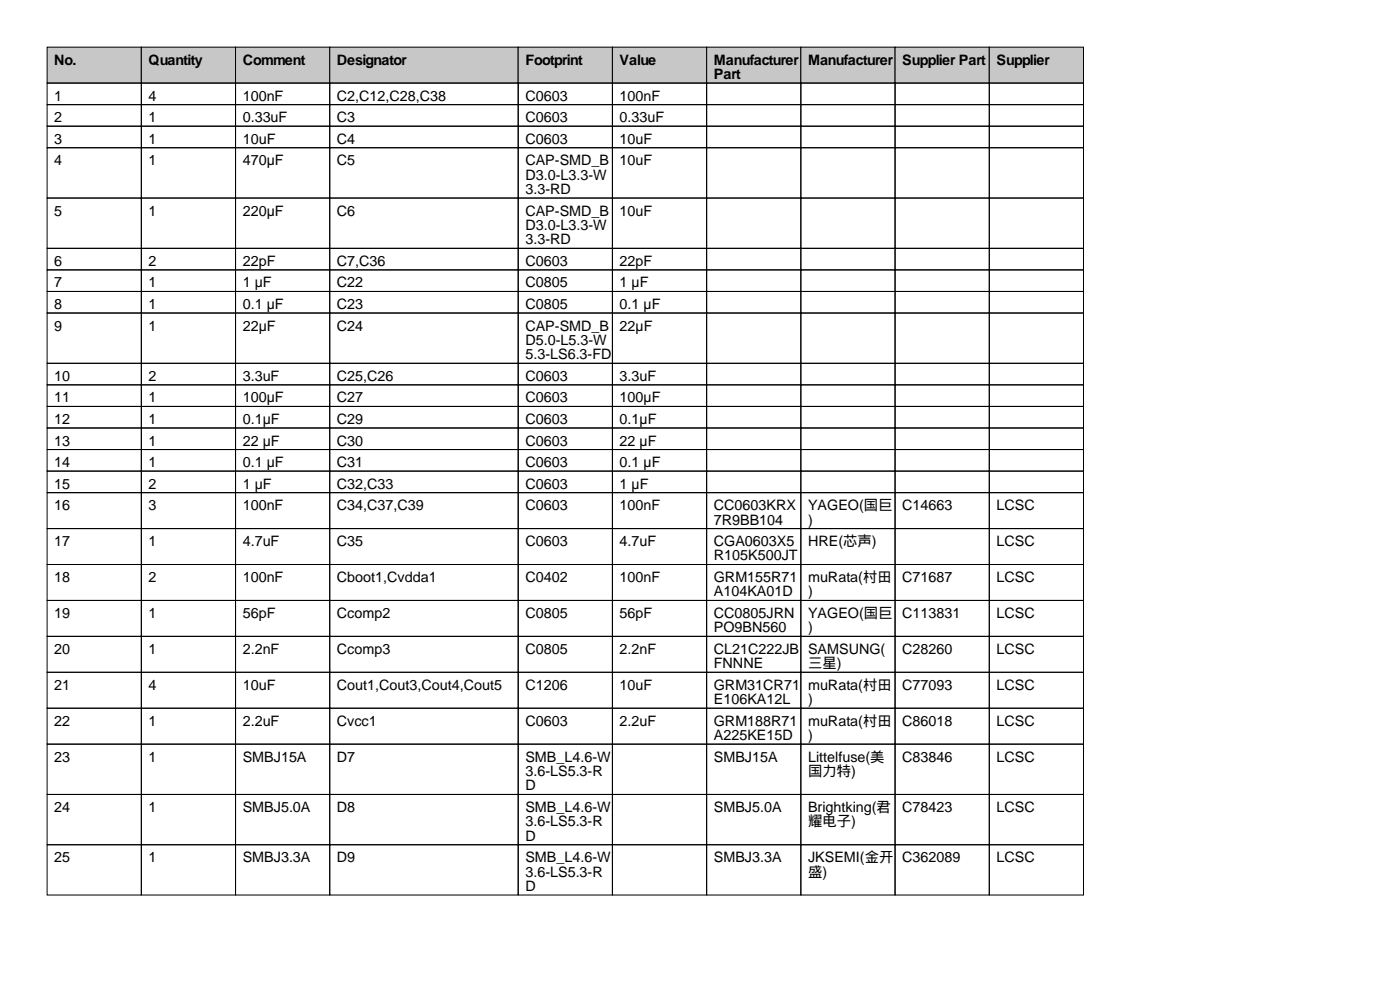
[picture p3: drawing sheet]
<svg xmlns="http://www.w3.org/2000/svg" width="297mm" height="210mm" viewBox="0 0 297 210" stroke-linecap="round" stroke-linejoin="round" font-family="sans-serif">
<defs><g id="words">
<g font-size="3">
<text x="11.5" y="13.7">No.</text>
<text x="31.5" y="13.7">Quantity</text>
<text x="51.5" y="13.7">Comment</text>
<text x="71.5" y="13.7">Designator</text>
<text x="111.5" y="13.7">Footprint</text>
<text x="131.5" y="13.7">Value</text>
<text x="151.5" y="13.7">Manufacturer</text>
<text x="151.5" y="16.8">Part</text>
<text x="171.5" y="13.7">Manufacturer</text>
<text x="191.5" y="13.7">Supplier Part</text>
<text x="211.5" y="13.7">Supplier</text>
<text x="11.5" y="21.3">1</text>
<text x="31.5" y="21.3">4</text>
<text x="51.5" y="21.3">100nF</text>
<text x="71.5" y="21.3">C2,C12,C28,C38</text>
<text x="111.5" y="21.3">C0603</text>
<text x="131.5" y="21.3">100nF</text>
<text x="11.5" y="25.9">2</text>
<text x="31.5" y="25.9">1</text>
<text x="51.5" y="25.9">0.33uF</text>
<text x="71.5" y="25.9">C3</text>
<text x="111.5" y="25.9">C0603</text>
<text x="131.5" y="25.9">0.33uF</text>
<text x="11.5" y="30.5">3</text>
<text x="11.5" y="35.1">4</text>
<text x="31.5" y="30.5">1</text>
<text x="31.5" y="35.1">1</text>
<text x="51.5" y="30.5">10uF</text>
<text x="51.5" y="35.1">470µF</text>
<text x="71.5" y="30.5">C4</text>
<text x="71.5" y="35.1">C5</text>
<text x="111.5" y="30.5">C0603</text>
<text x="111.5" y="35.1">CAP-SMD_B</text>
<text x="131.5" y="30.5">10uF</text>
<text x="131.5" y="35.1">10uF</text>
<text x="111.5" y="38.1">D3.0-L3.3-W</text>
<text x="111.5" y="41.2">3.3-RD</text>
<text x="11.5" y="45.7">5</text>
<text x="31.5" y="45.7">1</text>
<text x="51.5" y="45.7">220µF</text>
<text x="71.5" y="45.7">C6</text>
<text x="111.5" y="45.7">CAP-SMD_B</text>
<text x="131.5" y="45.7">10uF</text>
<text x="111.5" y="48.8">D3.0-L3.3-W</text>
<text x="111.5" y="51.8">3.3-RD</text>
<text x="11.5" y="56.4">6</text>
<text x="31.5" y="56.4">2</text>
<text x="51.5" y="56.4">22pF</text>
<text x="71.5" y="56.4">C7,C36</text>
<text x="111.5" y="56.4">C0603</text>
<text x="131.5" y="56.4">22pF</text>
<text x="11.5" y="61">7</text>
<text x="11.5" y="65.5">8</text>
<text x="31.5" y="61">1</text>
<text x="31.5" y="65.5">1</text>
<text x="51.5" y="61">1 µF</text>
<text x="51.5" y="65.5">0.1 µF</text>
<text x="71.5" y="61">C22</text>
<text x="71.5" y="65.5">C23</text>
<text x="111.5" y="61">C0805</text>
<text x="111.5" y="65.5">C0805</text>
<text x="131.5" y="61">1 µF</text>
<text x="131.5" y="65.5">0.1 µF</text>
<text x="11.5" y="70.1">9</text>
<text x="31.5" y="70.1">1</text>
<text x="51.5" y="70.1">22µF</text>
<text x="71.5" y="70.1">C24</text>
<text x="111.5" y="70.1">CAP-SMD_B</text>
<text x="131.5" y="70.1">22µF</text>
<text x="111.5" y="73.2">D5.0-L5.3-W</text>
<text x="111.5" y="76.2">5.3-LS6.3-FD</text>
<text x="11.5" y="80.8">10</text>
<text x="31.5" y="80.8">2</text>
<text x="51.5" y="80.8">3.3uF</text>
<text x="71.5" y="80.8">C25,C26</text>
<text x="111.5" y="80.8">C0603</text>
<text x="131.5" y="80.8">3.3uF</text>
<text x="11.5" y="85.3">11</text>
<text x="11.5" y="89.9">12</text>
<text x="31.5" y="85.3">1</text>
<text x="31.5" y="89.9">1</text>
<text x="51.5" y="85.3">100µF</text>
<text x="51.5" y="89.9">0.1µF</text>
<text x="71.5" y="85.3">C27</text>
<text x="71.5" y="89.9">C29</text>
<text x="111.5" y="85.3">C0603</text>
<text x="111.5" y="89.9">C0603</text>
<text x="131.5" y="85.3">100µF</text>
<text x="131.5" y="89.9">0.1µF</text>
<text x="11.5" y="94.5">13</text>
<text x="31.5" y="94.5">1</text>
<text x="51.5" y="94.5">22 µF</text>
<text x="71.5" y="94.5">C30</text>
<text x="111.5" y="94.5">C0603</text>
<text x="131.5" y="94.5">22 µF</text>
<text x="11.5" y="99.1">14</text>
<text x="31.5" y="99.1">1</text>
<text x="51.5" y="99.1">0.1 µF</text>
<text x="71.5" y="99.1">C31</text>
<text x="111.5" y="99.1">C0603</text>
<text x="131.5" y="99.1">0.1 µF</text>
<text x="11.5" y="103.6">15</text>
<text x="31.5" y="103.6">2</text>
<text x="51.5" y="103.6">1 µF</text>
<text x="71.5" y="103.6">C32,C33</text>
<text x="111.5" y="103.6">C0603</text>
<text x="131.5" y="103.6">1 µF</text>
<text x="11.5" y="108.2">16</text>
<text x="31.5" y="108.2">3</text>
<text x="51.5" y="108.2">100nF</text>
<text x="71.5" y="108.2">C34,C37,C39</text>
<text x="111.5" y="108.2">C0603</text>
<text x="131.5" y="108.2">100nF</text>
<text x="151.5" y="108.2">CC0603KRX</text>
<text x="151.5" y="111.3">7R9BB104</text>
<text x="171.5" y="108.2">YAGEO(国巨</text>
<text x="171.5" y="111.3">)</text>
<text x="191.5" y="108.2">C14663</text>
<text x="211.5" y="108.2">LCSC</text>
<text x="11.5" y="115.8">17</text>
<text x="31.5" y="115.8">1</text>
<text x="51.5" y="115.8">4.7uF</text>
<text x="71.5" y="115.8">C35</text>
<text x="111.5" y="115.8">C0603</text>
<text x="131.5" y="115.8">4.7uF</text>
<text x="151.5" y="115.8">CGA0603X5</text>
<text x="151.5" y="118.9">R105K500JT</text>
<text x="171.5" y="115.8">HRE(芯声)</text>
<text x="211.5" y="115.8">LCSC</text>
<text x="11.5" y="123.4">18</text>
<text x="31.5" y="123.4">2</text>
<text x="51.5" y="123.4">100nF</text>
<text x="71.5" y="123.4">Cboot1,Cvdda1</text>
<text x="111.5" y="123.4">C0402</text>
<text x="131.5" y="123.4">100nF</text>
<text x="151.5" y="123.4">GRM155R71</text>
<text x="171.5" y="123.4">muRata(村田</text>
<text x="191.5" y="123.4">C71687</text>
<text x="211.5" y="123.4">LCSC</text>
<text x="11.5" y="131.1">19</text>
<text x="31.5" y="131.1">1</text>
<text x="51.5" y="131.1">56pF</text>
<text x="71.5" y="131.1">Ccomp2</text>
<text x="111.5" y="131.1">C0805</text>
<text x="131.5" y="131.1">56pF</text>
<text x="151.5" y="126.5">A104KA01D</text>
<text x="151.5" y="131.1">CC0805JRN</text>
<text x="171.5" y="126.5">)</text>
<text x="171.5" y="131.1">YAGEO(国巨</text>
<text x="191.5" y="131.1">C113831</text>
<text x="211.5" y="131.1">LCSC</text>
<text x="151.5" y="134.1">PO9BN560</text>
<text x="171.5" y="134.1">)</text>
<text x="11.5" y="138.7">20</text>
<text x="31.5" y="138.7">1</text>
<text x="51.5" y="138.7">2.2nF</text>
<text x="71.5" y="138.7">Ccomp3</text>
<text x="111.5" y="138.7">C0805</text>
<text x="131.5" y="138.7">2.2nF</text>
<text x="151.5" y="138.7">CL21C222JB</text>
<text x="151.5" y="141.7">FNNNE</text>
<text x="171.5" y="138.7">SAMSUNG(</text>
<text x="171.5" y="141.7">三星)</text>
<text x="191.5" y="138.7">C28260</text>
<text x="211.5" y="138.7">LCSC</text>
<text x="11.5" y="146.3">21</text>
<text x="31.5" y="146.3">4</text>
<text x="51.5" y="146.3">10uF</text>
<text x="71.5" y="146.3">Cout1,Cout3,Cout4,Cout5</text>
<text x="111.5" y="146.3">C1206</text>
<text x="131.5" y="146.3">10uF</text>
<text x="151.5" y="146.3">GRM31CR71</text>
<text x="151.5" y="149.4">E106KA12L</text>
<text x="171.5" y="146.3">muRata(村田</text>
<text x="171.5" y="149.4">)</text>
<text x="191.5" y="146.3">C77093</text>
<text x="211.5" y="146.3">LCSC</text>
<text x="11.5" y="153.9">22</text>
<text x="31.5" y="153.9">1</text>
<text x="51.5" y="153.9">2.2uF</text>
<text x="71.5" y="153.9">Cvcc1</text>
<text x="111.5" y="153.9">C0603</text>
<text x="131.5" y="153.9">2.2uF</text>
<text x="151.5" y="153.9">GRM188R71</text>
<text x="171.5" y="153.9">muRata(村田</text>
<text x="191.5" y="153.9">C86018</text>
<text x="211.5" y="153.9">LCSC</text>
<text x="11.5" y="161.5">23</text>
<text x="31.5" y="161.5">1</text>
<text x="51.5" y="161.5">SMBJ15A</text>
<text x="71.5" y="161.5">D7</text>
<text x="111.5" y="161.5">SMB_L4.6-W</text>
<text x="151.5" y="157">A225KE15D</text>
<text x="151.5" y="161.5">SMBJ15A</text>
<text x="171.5" y="157">)</text>
<text x="171.5" y="161.5">Littelfuse(美</text>
<text x="191.5" y="161.5">C83846</text>
<text x="211.5" y="161.5">LCSC</text>
<text x="111.5" y="164.6">3.6-LS5.3-R</text>
<text x="111.5" y="167.6">D</text>
<text x="171.5" y="164.6">国力特)</text>
<text x="11.5" y="172.2">24</text>
<text x="31.5" y="172.2">1</text>
<text x="51.5" y="172.2">SMBJ5.0A</text>
<text x="71.5" y="172.2">D8</text>
<text x="111.5" y="172.2">SMB_L4.6-W</text>
<text x="151.5" y="172.2">SMBJ5.0A</text>
<text x="171.5" y="172.2">Brightking(君</text>
<text x="191.5" y="172.2">C78423</text>
<text x="211.5" y="172.2">LCSC</text>
<text x="111.5" y="175.3">3.6-LS5.3-R</text>
<text x="111.5" y="178.3">D</text>
<text x="171.5" y="175.3">耀电子)</text>
<text x="11.5" y="182.9">25</text>
<text x="31.5" y="182.9">1</text>
<text x="51.5" y="182.9">SMBJ3.3A</text>
<text x="71.5" y="182.9">D9</text>
<text x="111.5" y="182.9">SMB_L4.6-W</text>
<text x="111.5" y="185.9">3.6-LS5.3-R</text>
<text x="151.5" y="182.9">SMBJ3.3A</text>
<text x="171.5" y="182.9">JKSEMI(金开</text>
<text x="171.5" y="185.9">盛)</text>
<text x="191.5" y="182.9">C362089</text>
<text x="211.5" y="182.9">LCSC</text>
<text x="111.5" y="189">D</text>
</g>
</g></defs>
<g fill="#c7c7c7" stroke="#000" stroke-width=".21">
<path d="M10 10h20v7.6h-20z"/>
<path d="M30 10h20v7.6h-20z"/>
<path d="M50 10h20v7.6h-20z"/>
<path d="M70 10h40v7.6h-40z"/>
<path d="M110 10h20v7.6h-20z"/>
<path d="M130 10h20v7.6h-20z"/>
<path d="M150 10h20v7.6h-20z"/>
<path d="M170 10h20v7.6h-20z"/>
<path d="M190 10h20v7.6h-20z"/>
<path d="M210 10h20v7.6h-20z"/>
</g>
<g fill="none" stroke="#000" stroke-width=".21">
<path d="M10 17.6h20v4.6h-20zM30 17.6h20v4.6h-20zM50 17.6h20v4.6h-20zM70 17.6h40v4.6h-40zM110 17.6h20v4.6h-20zM130 17.6h20v4.6h-20zM150 17.6h20v4.6h-20zM170 17.6h20v4.6h-20zM190 17.6h20v4.6h-20zM210 17.6h20v4.6h-20zM10 22.2h20v4.6h-20zM10 26.8h20v4.5h-20z"/>
<path d="M10 31.3h20v10.7h-20zM30 22.2h20v4.6h-20zM30 26.8h20v4.5h-20zM30 31.3h20v10.7h-20zM50 22.2h20v4.6h-20zM50 26.8h20v4.5h-20zM50 31.3h20v10.7h-20zM70 22.2h40v4.6h-40zM70 26.8h40v4.5h-40zM70 31.3h40v10.7h-40zM110 22.2h20v4.6h-20zM110 26.8h20v4.5h-20z"/>
<path d="M110 31.3h20v10.7h-20zM130 22.2h20v4.6h-20zM130 26.8h20v4.5h-20zM130 31.3h20v10.7h-20zM150 22.2h20v4.6h-20zM150 26.8h20v4.5h-20zM150 31.3h20v10.7h-20zM170 22.2h20v4.6h-20zM170 26.8h20v4.5h-20zM170 31.3h20v10.7h-20zM190 22.2h20v4.6h-20zM190 26.8h20v4.5h-20z"/>
<path d="M190 31.3h20v10.7h-20zM210 22.2h20v4.6h-20zM210 26.8h20v4.5h-20zM210 31.3h20v10.7h-20zM10 42h20v10.7h-20zM10 52.7h20v4.5h-20zM10 57.2h20v4.6h-20zM30 42h20v10.7h-20zM30 52.7h20v4.5h-20zM30 57.2h20v4.6h-20zM50 42h20v10.7h-20zM50 52.7h20v4.5h-20z"/>
<path d="M50 57.2h20v4.6h-20zM70 42h40v10.7h-40zM70 52.7h40v4.5h-40zM70 57.2h40v4.6h-40zM110 42h20v10.7h-20zM110 52.7h20v4.5h-20zM110 57.2h20v4.6h-20zM130 42h20v10.7h-20zM130 52.7h20v4.5h-20zM130 57.2h20v4.6h-20zM150 42h20v10.7h-20zM150 52.7h20v4.5h-20z"/>
<path d="M150 57.2h20v4.6h-20zM170 42h20v10.7h-20zM170 52.7h20v4.5h-20zM170 57.2h20v4.6h-20zM190 42h20v10.7h-20zM190 52.7h20v4.5h-20zM190 57.2h20v4.6h-20zM210 42h20v10.7h-20zM210 52.7h20v4.5h-20zM210 57.2h20v4.6h-20zM10 61.8h20v4.6h-20zM10 66.4h20v10.7h-20z"/>
<path d="M10 77.1h20v4.5h-20zM30 61.8h20v4.6h-20zM30 66.4h20v10.7h-20zM30 77.1h20v4.5h-20zM50 61.8h20v4.6h-20zM50 66.4h20v10.7h-20zM50 77.1h20v4.5h-20zM70 61.8h40v4.6h-40zM70 66.4h40v10.7h-40zM70 77.1h40v4.5h-40zM110 61.8h20v4.6h-20zM110 66.4h20v10.7h-20z"/>
<path d="M110 77.1h20v4.5h-20zM130 61.8h20v4.6h-20zM130 66.4h20v10.7h-20zM130 77.1h20v4.5h-20zM150 61.8h20v4.6h-20zM150 66.4h20v10.7h-20zM150 77.1h20v4.5h-20zM170 61.8h20v4.6h-20zM170 66.4h20v10.7h-20zM170 77.1h20v4.5h-20zM190 61.8h20v4.6h-20zM190 66.4h20v10.7h-20z"/>
<path d="M190 77.1h20v4.5h-20zM210 61.8h20v4.6h-20zM210 66.4h20v10.7h-20zM210 77.1h20v4.5h-20zM10 81.6h20v4.6h-20zM10 86.2h20v4.6h-20zM10 90.8h20v4.5h-20zM10 95.3h20v4.6h-20zM10 99.9h20v4.6h-20zM30 81.6h20v4.6h-20zM30 86.2h20v4.6h-20zM30 90.8h20v4.5h-20z"/>
<path d="M30 95.3h20v4.6h-20zM30 99.9h20v4.6h-20zM50 81.6h20v4.6h-20zM50 86.2h20v4.6h-20zM50 90.8h20v4.5h-20zM50 95.3h20v4.6h-20zM50 99.9h20v4.6h-20zM70 81.6h40v4.6h-40zM70 86.2h40v4.6h-40zM70 90.8h40v4.5h-40zM70 95.3h40v4.6h-40zM70 99.9h40v4.6h-40z"/>
<path d="M110 81.6h20v4.6h-20zM110 86.2h20v4.6h-20zM110 90.8h20v4.5h-20zM110 95.3h20v4.6h-20zM110 99.9h20v4.6h-20zM130 81.6h20v4.6h-20zM130 86.2h20v4.6h-20zM130 90.8h20v4.5h-20zM130 95.3h20v4.6h-20zM130 99.9h20v4.6h-20zM150 81.6h20v4.6h-20zM150 86.2h20v4.6h-20z"/>
<path d="M150 90.8h20v4.5h-20zM150 95.3h20v4.6h-20zM150 99.9h20v4.6h-20zM170 81.6h20v4.6h-20zM170 86.2h20v4.6h-20zM170 90.8h20v4.5h-20zM170 95.3h20v4.6h-20zM170 99.9h20v4.6h-20zM190 81.6h20v4.6h-20zM190 86.2h20v4.6h-20zM190 90.8h20v4.5h-20zM190 95.3h20v4.6h-20z"/>
<path d="M190 99.9h20v4.6h-20zM210 81.6h20v4.6h-20zM210 86.2h20v4.6h-20zM210 90.8h20v4.5h-20zM210 95.3h20v4.6h-20zM210 99.9h20v4.6h-20zM10 104.5h20v7.6h-20zM10 112.1h20v7.6h-20zM10 119.7h20v7.6h-20zM30 104.5h20v7.6h-20zM30 112.1h20v7.6h-20zM30 119.7h20v7.6h-20z"/>
<path d="M50 104.5h20v7.6h-20zM50 112.1h20v7.6h-20zM50 119.7h20v7.6h-20zM70 104.5h40v7.6h-40zM70 112.1h40v7.6h-40zM70 119.7h40v7.6h-40zM110 104.5h20v7.6h-20zM110 112.1h20v7.6h-20zM110 119.7h20v7.6h-20zM130 104.5h20v7.6h-20zM130 112.1h20v7.6h-20zM130 119.7h20v7.6h-20z"/>
<path d="M150 104.5h20v7.6h-20zM150 112.1h20v7.6h-20zM150 119.7h20v7.6h-20zM170 104.5h20v7.6h-20zM170 112.1h20v7.6h-20zM170 119.7h20v7.6h-20zM190 104.5h20v7.6h-20zM190 112.1h20v7.6h-20zM190 119.7h20v7.6h-20zM210 104.5h20v7.6h-20zM210 112.1h20v7.6h-20zM210 119.7h20v7.6h-20z"/>
<path d="M10 127.3h20v7.7h-20zM10 135h20v7.6h-20zM30 127.3h20v7.7h-20zM30 135h20v7.6h-20zM50 127.3h20v7.7h-20zM50 135h20v7.6h-20zM70 127.3h40v7.7h-40zM70 135h40v7.6h-40zM110 127.3h20v7.7h-20zM110 135h20v7.6h-20zM130 127.3h20v7.7h-20zM130 135h20v7.6h-20z"/>
<path d="M150 127.3h20v7.7h-20zM150 135h20v7.6h-20zM170 127.3h20v7.7h-20zM170 135h20v7.6h-20zM190 127.3h20v7.7h-20zM190 135h20v7.6h-20zM210 127.3h20v7.7h-20zM210 135h20v7.6h-20zM10 142.6h20v7.6h-20zM10 150.2h20v7.6h-20zM10 157.8h20v10.7h-20zM30 142.6h20v7.6h-20z"/>
<path d="M30 150.2h20v7.6h-20zM30 157.8h20v10.7h-20zM50 142.6h20v7.6h-20zM50 150.2h20v7.6h-20zM50 157.8h20v10.7h-20zM70 142.6h40v7.6h-40zM70 150.2h40v7.6h-40zM70 157.8h40v10.7h-40zM110 142.6h20v7.6h-20zM110 150.2h20v7.6h-20zM110 157.8h20v10.7h-20zM130 142.6h20v7.6h-20z"/>
<path d="M130 150.2h20v7.6h-20zM130 157.8h20v10.7h-20zM150 142.6h20v7.6h-20zM150 150.2h20v7.6h-20zM150 157.8h20v10.7h-20zM170 142.6h20v7.6h-20zM170 150.2h20v7.6h-20zM170 157.8h20v10.7h-20zM190 142.6h20v7.6h-20zM190 150.2h20v7.6h-20zM190 157.8h20v10.7h-20zM210 142.6h20v7.6h-20z"/>
<path d="M210 150.2h20v7.6h-20zM210 157.8h20v10.7h-20zM10 168.5h20v10.7h-20zM10 179.2h20v10.6h-20zM30 168.5h20v10.7h-20zM30 179.2h20v10.6h-20zM50 168.5h20v10.7h-20zM50 179.2h20v10.6h-20zM70 168.5h40v10.7h-40zM70 179.2h40v10.6h-40zM110 168.5h20v10.7h-20zM110 179.2h20v10.6h-20z"/>
<path d="M130 168.5h20v10.7h-20zM130 179.2h20v10.6h-20zM150 168.5h20v10.7h-20zM150 179.2h20v10.6h-20zM170 168.5h20v10.7h-20zM170 179.2h20v10.6h-20zM190 168.5h20v10.7h-20zM190 179.2h20v10.6h-20zM210 168.5h20v10.7h-20zM210 179.2h20v10.6h-20z"/>
</g>
<use href="#words"/>
</svg>
